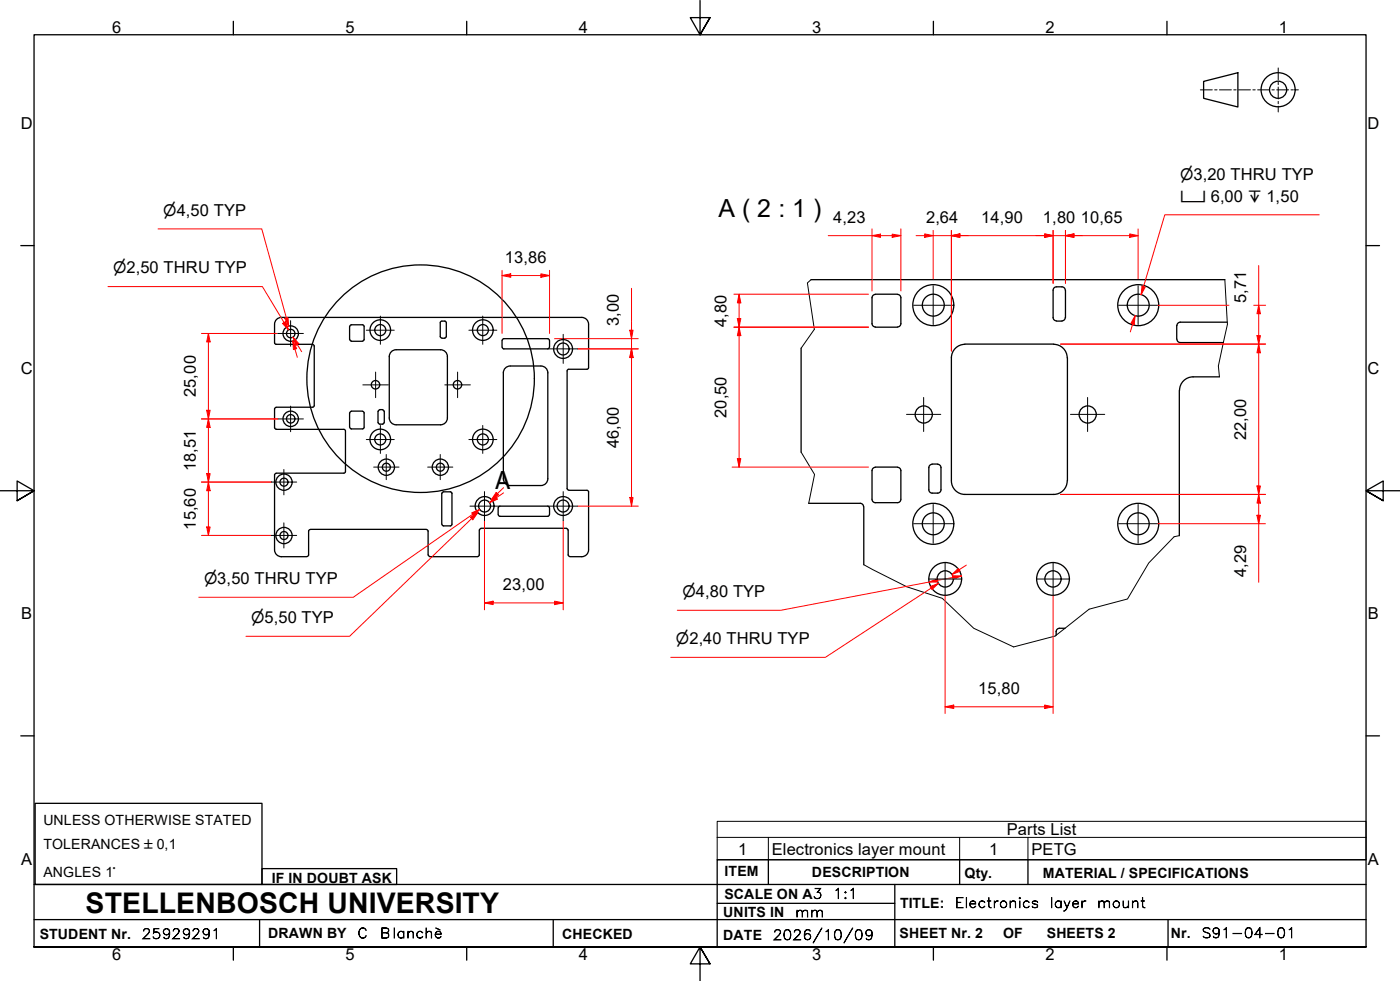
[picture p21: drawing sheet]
<svg xmlns="http://www.w3.org/2000/svg" width="410mm" height="287mm" viewBox="0 0 410 287" stroke-linecap="round" stroke-linejoin="round" font-family="sans-serif">
<defs><g id="words">
<text font-size="8.3" x="25.1" y="267.2">STELLENBOSCH UNIVERSITY</text>
<text font-size="7.3" x="210.4" y="63.5">A ( 2 : 1 )</text>
<text font-size="7.2" x="145.1" y="143.2">A</text>
<g font-size="4.8">
<text x="32.8" y="9.7">6</text>
<text x="101.2" y="9.7">5</text>
<text x="169.5" y="9.7">4</text>
<text x="237.8" y="9.7">3</text>
<text x="306.1" y="9.7">2</text>
<text x="374.5" y="9.7">1</text>
<text x="6.1" y="37.8">D</text>
<text x="400.4" y="37.8">D</text>
<text x="244" y="65.3">4,23</text>
<text x="271.1" y="65.3">2,64</text>
<text x="287.3" y="65.3">14,90</text>
<text x="305.4" y="65.3">1,80</text>
<text x="316.5" y="65.3">10,65</text>
<text x="147.8" y="76.9">13,86</text>
<text x="364.9" y="88.7" transform="rotate(-90 364.9 88.7)">5,71</text>
<text x="181.2" y="95.5" transform="rotate(-90 181.2 95.5)">3,00</text>
<text x="212.7" y="95.7" transform="rotate(-90 212.7 95.7)">4,80</text>
<text x="6.1" y="109.6">C</text>
<text x="400.4" y="109.6">C</text>
<text x="57.3" y="116.2" transform="rotate(-90 57.3 116.2)">25,00</text>
<text x="212.7" y="122.4" transform="rotate(-90 212.7 122.4)">20,50</text>
<text x="181.2" y="131.3" transform="rotate(-90 181.2 131.3)">46,00</text>
<text x="364.9" y="128.9" transform="rotate(-90 364.9 128.9)">22,00</text>
<text x="57.3" y="138" transform="rotate(-90 57.3 138)">18,51</text>
<text x="57.3" y="155.1" transform="rotate(-90 57.3 155.1)">15,60</text>
<text x="147.3" y="172.8">23,00</text>
<text x="364.9" y="169" transform="rotate(-90 364.9 169)">4,29</text>
<text x="6.2" y="181.3">B</text>
<text x="400.5" y="181.3">B</text>
<text x="286.4" y="203.2">15,80</text>
<text x="294.8" y="244.5">Parts List</text>
<text x="216.2" y="250.1">1</text>
<text x="226" y="250.1">Electronics layer mount</text>
<text x="289.6" y="250.1">1</text>
<text x="302" y="250.2">PETG</text>
<text x="6.2" y="253.1">A</text>
<text x="400.5" y="253.1">A</text>
<text x="32.8" y="281.1">6</text>
<text x="101.2" y="281.1">5</text>
<text x="169.5" y="281.1">4</text>
<text x="237.8" y="281.1">3</text>
<text x="306.1" y="281.1">2</text>
<text x="374.5" y="281.1">1</text>
</g>
<g font-size="4.6">
<text x="345.6" y="52.7">⌀3,20 THRU TYP</text>
<text x="345.6" y="59.2">⌴ 6,00 ↧ 1,50</text>
<text x="47.8" y="63.1">⌀4,50 TYP</text>
<text x="33.1" y="80">⌀2,50 THRU TYP</text>
<text x="59.8" y="171">⌀3,50 THRU TYP</text>
<text x="199.8" y="174.8">⌀4,80 TYP</text>
<text x="73.5" y="182.4">⌀5,50 TYP</text>
<text x="197.9" y="188.5">⌀2,40 THRU TYP</text>
</g>
<g font-size="4.1">
<text x="12.7" y="241.6">UNLESS OTHERWISE STATED</text>
<text x="12.7" y="248.5">TOLERANCES ±0,1</text>
<text x="12.7" y="256.6">ANGLES 1°</text>
<text x="212.2" y="256.5">ITEM</text>
<text x="237.7" y="256.7">DESCRIPTION</text>
<text x="282.4" y="256.9">Qty.</text>
<text x="305.4" y="256.9">MATERIAL / SPECIFICATIONS</text>
<text x="79.6" y="258.5">IF IN DOUBT ASK</text>
<text x="212.1" y="263">SCALE ON A3</text>
<text x="211.8" y="268.4">UNITS IN</text>
<text x="263.5" y="265.7">TITLE:</text>
<text x="11.6" y="274.8">STUDENT Nr.</text>
<text x="78.5" y="274.6">DRAWN BY</text>
<text x="164.6" y="274.8">CHECKED</text>
<text x="211.8" y="275.1">DATE</text>
<text x="263.4" y="274.6">SHEET Nr. 2</text>
<text x="293.7" y="274.6">OF</text>
<text x="306.5" y="274.6">SHEETS 2</text>
<text x="342.8" y="274.5">Nr.</text>
</g>
<g font-size="4">
<text x="243.9" y="263">1:1</text>
<text x="232.8" y="268.4">mm</text>
<text x="279.6" y="265.7">Electronics</text>
<text x="307.3" y="265.7">layer</text>
<text x="321.2" y="265.7">mount</text>
<text x="41.5" y="274.8">25929291</text>
<text x="104.6" y="274.6">C</text>
<text x="111.3" y="274.6">Blanchè</text>
<text x="226.3" y="275.1">2026/10/09</text>
<text x="351.7" y="274.5">S91-04-01</text>
</g>
</g></defs>
<!-- layer: Visible Edges(ISO) -->
<g fill="none" stroke="#000" stroke-width=".38">
<path d="M82.4 92.9h87.9a2 2 0 0 1 2 2v12.7l-.4 .5M82.4 92.9a2 2 0 0 0-2 2v5.4M102.4 95.6v3.8M102.4 99.4l.5 .4M102.9 95.1h3.2l.5 .4M102.9 99.9h3.2M102.9 95.1l-.5 .4M106.6 99.4l-.5 .4M106.6 95.6v3.8M128.9 98.5l.5 .4M129.4 94l-.5 .5v4M129.4 94h.8l.4 .2 .1 4.3"/>
<path d="M129.4 99h.8M130.7 98.5l-.5 .4M147 99.6v2M147.5 99.1h12.9l.4 .5M147.5 99.1l-.4 .5M160.9 99.6v2M237.5 81.9h121.1M255.3 87.1v7.6a.98 .98 0 0 0 1 1M256.3 95.8h6.5M256.3 86.1h6.5M256.3 86.2a.98 .98 0 0 0-1 1M262.8 86.2a.98 .98 0 0 1 1 1"/>
<path d="M263.8 87.1v7.6a.98 .98 0 0 1-1 1M308.4 85v7.9a.98 .98 0 0 0 .9 1M309.4 94h1.6M311.9 84.9a.98 .98 0 0 0-1-.9h-1.5a.99 .99 0 0 0-1 .9M311.9 92.9a.98 .98 0 0 1-1 1M312 85v8M344.6 95.3v4M344.6 99.3a.98 .98 0 0 0 1 1h12.6M359.3 94.3h-13.7a.98 .98 0 0 0-1 1M80.4 119.7v5.4l.5 .5M80.4 100.3l.5 .5M80.8 100.8h10.7"/>
<path d="M80.9 119.3l-.5 .4M91.5 100.9l.5 .4v17.4M92 118.7l-.5 .5h-10.7M111.2 119.9h.8M111.2 120l-.5 .4M112 120l.5 .4M114 104.3v18.1M116 102.4a2 2 0 0 0-2 2M116 102.4h13M129 102.4a2 2 0 0 1 2 2M131 104.3v18.1M147.1 101.6l.4 .5"/>
<path d="M158.4 107.1h-9a2 2 0 0 0-2 2v31.1M158.4 107.1a2 2 0 0 1 2 2v31.1M160.8 101.6l-.4 .5h-12.9M166.1 108.6v34.4M171.8 108.1h-5.3l-.4 .5M234.6 101.9v30.4M282.5 100.7h26M282.5 100.8a4 4 0 0 0-3.9 4v35.9a4 4 0 0 0 3.9 4M308.5 100.8a4 4 0 0 1 4 4M312.5 104.7v36M345.3 114.3v42.5M357.1 110.3h-7.8a4 4 0 0 0-3.9 4"/>
<path d="M80.4 139v21.9M80.8 125.7h19.9l.5 .5M80.9 138.6l-.5 .4M101.2 126.2v11.8l-.3 .4-20.1 .1M102.4 120.9v4.1M102.4 125.1l.5 .5M102.9 120.3h3.2M102.9 120.4l-.5 .5M106.1 120.4l.5 .5v4.1M106.6 125.1l-.5 .5h-3.2M110.7 120.4v3.3M110.7 123.7l.5 .5 1-.1 .3-.4"/>
<path d="M112.5 120.4v3.3M114 122.3a2 2 0 0 0 2 2M116 124.3h13M131 122.3a2 2 0 0 1-2 2M256.3 136.7h6.5M256.3 136.8a.98 .98 0 0 0-1 1v8.3M262.8 136.8a.98 .98 0 0 1 1 1v8.3M272.9 135.8h1.7M273 135.9a.99 .99 0 0 0-1 1v6.5a.98 .98 0 0 0 1 .9M274.5 135.9a.99 .99 0 0 1 1 1v6.5a.98 .98 0 0 1-1 .9h-1.6M90.8 155l-.4 .5v6.9l-.5 .5M90.9 155h33.9"/>
<path d="M124.9 155l.4 .5v6.9M129.3 144.4v9M129.4 153.5l.5 .4h2M131.9 144l.4 .4v9.1l-.4 .4M131.9 144h-2l-.5 .4M140.3 155.1v7.3l-.4 .5M140.8 154.6h25.1M140.9 154.7l-.5 .5M147.4 140.1a2 2 0 0 0 2 2h9M160.4 140.1a2 2 0 0 1-2 2M160.8 148.6l-.4-.4h-14l-.5 .5v2l.5 .4h14l.4-.4M160.9 148.7v1.9"/>
<path d="M165.8 154.7l.5 .5M166.1 143l.4 .5M166.4 155.1v7.3l.4 .5M166.6 143.5h5.2M171.9 143.5l.4 .5v16.9M236.8 147.3h15.1a.98 .98 0 0 1 1 1M252.9 148.4v16.9M255.3 146.2a.98 .98 0 0 0 1 .9M263.8 146.2a.98 .98 0 0 1-1 .9h-6.5M312.5 140.8a4 4 0 0 1-4 3.9h-26M80.4 161a2 2 0 0 0 2 2M82.4 163h7.5"/>
<path d="M125.4 162.4l.5 .5M125.9 163h14M172.3 161a2 2 0 0 1-2 2h-3.4M309.2 184.9v1M311.8 183.9h-1.6a.98 .98 0 0 0-1 1"/>
<circle cx="85.1" cy="97.6" r="2.25"/>
<circle cx="85.1" cy="97.6" r="1.24"/>
<circle cx="111.3" cy="96.6" r="3"/>
<circle cx="111.3" cy="96.6" r="1.62"/>
<circle cx="141.4" cy="96.6" r="3"/>
<circle cx="141.4" cy="96.6" r="1.62"/>
<circle cx="273.3" cy="89.3" r="6"/>
<circle cx="273.3" cy="89.3" r="3.2"/>
<circle cx="333.3" cy="89.3" r="6"/>
<circle cx="333.3" cy="89.3" r="3.2"/>
<circle cx="110" cy="112.6" r="1.24"/>
<circle cx="134" cy="112.6" r="1.24"/>
<circle cx="164.9" cy="102.2" r="2.76"/>
<circle cx="164.9" cy="102.2" r="1.75"/>
<circle cx="85.1" cy="122.6" r="2.25"/>
<circle cx="85.1" cy="122.6" r="1.24"/>
<circle cx="111.3" cy="128.6" r="3"/>
<circle cx="111.3" cy="128.6" r="1.62"/>
<circle cx="113.1" cy="136.8" r="2.38"/>
<circle cx="113.1" cy="136.8" r="1.17"/>
<circle cx="128.9" cy="136.8" r="2.38"/>
<circle cx="128.9" cy="136.8" r="1.17"/>
<circle cx="141.4" cy="128.6" r="3"/>
<circle cx="141.4" cy="128.6" r="1.62"/>
<circle cx="270.5" cy="121.3" r="2.51"/>
<circle cx="318.5" cy="121.3" r="2.51"/>
<circle cx="83.2" cy="141.1" r="2.38"/>
<circle cx="83.2" cy="156.8" r="2.38"/>
<circle cx="83.2" cy="156.8" r="1.17"/>
<circle cx="83.2" cy="141.1" r="1.17"/>
<circle cx="141.9" cy="148.1" r="2.76"/>
<circle cx="141.9" cy="148.1" r="1.75"/>
<circle cx="164.9" cy="148.1" r="2.76"/>
<circle cx="164.9" cy="148.1" r="1.75"/>
<circle cx="273.3" cy="153.3" r="6"/>
<circle cx="273.3" cy="153.3" r="3.2"/>
<circle cx="333.3" cy="153.3" r="6"/>
<circle cx="333.3" cy="153.3" r="3.2"/>
<circle cx="276.8" cy="169.5" r="4.8"/>
<circle cx="276.8" cy="169.5" r="2.38"/>
<circle cx="308.3" cy="169.5" r="4.8"/>
<circle cx="308.3" cy="169.5" r="2.38"/>
</g>
<!-- layer: Break Lines(ISO) -->
<path d="M237.5 81.9l-1.1 .9 2 13.6-3.8 5.5M358.6 81.9l.8 13-2.7 12.2 .4 3.2M234.6 132.3l3.9 6.6-1.7 8.4M345.3 156.8l-1.5 .3-7.4 7.7-6.3 10.5-11.2 3-10 7.9-12.1 3.2-11.7-5.5-9.2-8.8-10.3-3.3-12.7-6.5" fill="none" stroke="#000" stroke-width=".29"/>
<!-- layer: Symbols(ISO) -->
<path d="M210 245.1v-4.7h190v4.7M210 245.1v6.6h190v-6.6M210 245.1h190M225 245.1v6.6M281 245.1v6.6M301 245.1v6.6" fill="none" stroke="#000" stroke-width=".29"/>
<!-- layer: Detail Circle Lines(ISO) -->
<circle cx="123.2" cy="110.9" r="33.3" fill="none" stroke="#000" stroke-width=".38"/>
<!-- layer: Border_0 -->
<g fill="none" stroke="#000" stroke-width=".38">
<path d="M68.3 6.2v4M136.7 6.2v4M205 .1v10.1l-2.9-5h5.8l-2.9 5 2.9-5M273.3 6.2v4M341.7 6.2v4M6.1 71.9h3.9M400 71.9h3.9M0 143.7h10l-5-2.9v5.8l5-2.9-5 2.9M410 143.7h-10l5-2.9v5.8l-5-2.9 5 2.9M6.1 215.4h3.9M400 215.4h3.9M10 277.2v-267h390v267h-390h390"/>
<path d="M68.3 277.2v3.9M136.7 277.2v3.9M273.3 277.2v3.9M341.7 277.2v3.9M207.9 282.1l-2.9-4.9 2.9 4.9h-5.8l2.9-4.9v10"/>
</g>
<!-- layer: Sketch Geometry(ISO) -->
<g fill="none" stroke="#000" stroke-width=".38">
<path d="M352.4 23.8l10.1-2.5v10l-10.1-2.5zM10.3 235.2h66.4v23.7h-66.4zM10 258.9h390M76.7 254.3h39.4v4.6h-39.4zM225 251.7v7.2M262 258.9v18.3M281 251.7v7.2M301 251.7v7.2M400 251.7h-190v25.5M10 277.2h390M10 269.2h390M76 269.2v8"/>
<path d="M162 269.2v8M210 264.4h52M342 269.2v8"/>
<circle cx="374.2" cy="26.3" r="5"/>
<circle cx="374.2" cy="26.3" r="2.51"/>
</g>
<g fill="none" stroke="#000" stroke-width=".29">
<path d="M374.3 19.9v3.5M351.5 26.3h3.5M355.7 26.3h.7M357.1 26.3h3.5M361.3 26.3h.6M362.6 26.3h3.5M366.8 26.3h.7M368.2 26.3h3.5M372.4 26.3h.7M373.8 26.3h3.5M374.3 24.1v.7M374.3 25.5v3.5"/>
<path d="M374.3 29.7v.7M374.3 31.1v1.7M378 26.3h.7M379.4 26.3h.8"/>
</g>
<!-- layer: Dimensions(ISO) -->
<path d="M83.2 94.4l1.3 2.1" fill="none" stroke="#f00" stroke-width=".29"/>
<path d="M82.7 94.7l.9-.6 .9 2.4z" fill="#f00"/>
<path d="M82.7 94.7l.9-.6 .9 2.4zM85.8 98.7l1.3 2.2" fill="none" stroke="#f00" stroke-width=".29"/>
<path d="M85.8 98.7l1.7 1.9-.9 .5z" fill="#f00"/>
<path d="M31.6 83.9h45.2l7.7 12.6M85.7 99.8l.7 2.4M85.8 98.7l1.7 1.9-.9 .5zM87.1 100.9l1.2 2" fill="none" stroke="#f00" stroke-width=".29"/>
<path d="M85.7 99.8l1.2 2.3-1 .2z" fill="#f00"/>
<path d="M83.8 93l.7 2.5M85.7 99.8l1.2 2.3-1 .2z" fill="none" stroke="#f00" stroke-width=".29"/>
<path d="M83.4 93.2l.9-.3 .2 2.6z" fill="#f00"/>
<path d="M46.3 67h30.3l7.9 28.5M83.4 93.2l.9-.3 .2 2.6zM86.4 102.2l.7 2.4M61 120.1v2.5" fill="none" stroke="#f00" stroke-width=".29"/>
<path d="M60.5 120.1h1l-.5 2.5z" fill="#f00"/>
<path d="M61 97.6v2.5M60.5 120.1h1l-.5 2.5z" fill="none" stroke="#f00" stroke-width=".29"/>
<path d="M61 97.6l.5 2.5h-1z" fill="#f00"/>
<path d="M59 97.6h22.3M61 97.6l.5 2.5h-1zM61 100.1v20M59 122.6h22.3M61 138.6v2.5" fill="none" stroke="#f00" stroke-width=".29"/>
<path d="M60.5 138.6h1l-.5 2.5z" fill="#f00"/>
<path d="M60.5 138.6h1l-.5 2.5zM61 122.6v2.5" fill="none" stroke="#f00" stroke-width=".29"/>
<path d="M61 122.6l.5 2.5h-1z" fill="#f00"/>
<path d="M59 122.6h22.3M61 122.6l.5 2.5h-1zM61 125.1v13.5M59 141.1h20.4M61 154.3v2.4" fill="none" stroke="#f00" stroke-width=".29"/>
<path d="M60.5 154.3h1l-.5 2.4z" fill="#f00"/>
<path d="M60.5 154.3h1l-.5 2.4zM61 141.1v2.6" fill="none" stroke="#f00" stroke-width=".29"/>
<path d="M61 141.1l.5 2.6h-1z" fill="#f00"/>
<path d="M59 156.7h20.4M59 141.1h20.4M61 141.1l.5 2.6h-1zM61 143.7v10.6M140.5 149.1l-2.1 1.5" fill="none" stroke="#f00" stroke-width=".29"/>
<path d="M138.1 150.1l2.4-1-1.8 1.9z" fill="#f00"/>
<path d="M138.1 150.1l2.4-1-1.8 1.9zM145.4 145.7l-2.1 1.4" fill="none" stroke="#f00" stroke-width=".29"/>
<path d="M145.1 145.3l.6 .8-2.4 1z" fill="#f00"/>
<path d="M139.9 150.1l-1.8 1.7M140.5 149.1l-37.1 25.7h-45.2M145.1 145.3l.6 .8-2.4 1zM147.4 144.3l-2 1.4" fill="none" stroke="#f00" stroke-width=".29"/>
<path d="M137.7 151.4l2.2-1.3-1.5 2.1z" fill="#f00"/>
<path d="M137.7 151.4l2.2-1.3-1.5 2.1zM145.7 144.5l-1.8 1.8" fill="none" stroke="#f00" stroke-width=".29"/>
<path d="M145.3 144.2l.7 .7-2.1 1.4z" fill="#f00"/>
<path d="M139.9 150.1l-37.5 36.2h-30.4M145.3 144.2l.7 .7-2.1 1.4zM147.4 142.8l-1.7 1.7M141.9 176.5h2.5" fill="none" stroke="#f00" stroke-width=".29"/>
<path d="M141.9 176.5l2.5-.5v1z" fill="#f00"/>
<path d="M141.9 176.5l2.5-.5v1zM162.4 176.5h2.5" fill="none" stroke="#f00" stroke-width=".29"/>
<path d="M162.4 176l2.5 .5-2.5 .5z" fill="#f00"/>
<path d="M184.9 102.1v2.6M141.9 152.4v26.1M164.9 152.4v26.1M144.4 176.5h18M162.4 176l2.5 .5-2.5 .5z" fill="none" stroke="#f00" stroke-width=".29"/>
<path d="M184.9 102.1l.5 2.6h-1z" fill="#f00"/>
<path d="M184.9 102.1l.5 2.6h-1zM184.9 145.6v2.6" fill="none" stroke="#f00" stroke-width=".29"/>
<path d="M184.4 145.6h1l-.5 2.6z" fill="#f00"/>
<path d="M158.4 80.7h2.5M169.2 102.1h17.7M184.9 104.7v40.9M169.2 148.2h17.7M184.4 145.6h1l-.5 2.6z" fill="none" stroke="#f00" stroke-width=".29"/>
<path d="M158.4 80.2l2.5 .5-2.5 .5z" fill="#f00"/>
<path d="M147 80.7h2.5M158.4 80.2l2.5 .5-2.5 .5z" fill="none" stroke="#f00" stroke-width=".29"/>
<path d="M147 80.7l2.5-.5v1z" fill="#f00"/>
<path d="M147 79.1v18.5M160.9 79.1v18.5M147 80.7l2.5-.5v1zM149.5 80.7h8.9M184.9 96.7v2.4" fill="none" stroke="#f00" stroke-width=".29"/>
<path d="M184.4 96.7h1l-.5 2.4z" fill="#f00"/>
<path d="M184.4 96.7h1l-.5 2.4zM184.9 102.1v2.6" fill="none" stroke="#f00" stroke-width=".29"/>
<path d="M184.9 102.1l.5 2.6h-1z" fill="#f00"/>
<path d="M162.4 99.1h2.4M165 99.1h21.9M184.9 84.4v12.3M184.9 99.1v3M169.2 102.1h17.7M184.9 102.1l.5 2.6h-1zM184.9 104.7v2.4M368.6 100.7v2.6" fill="none" stroke="#f00" stroke-width=".29"/>
<path d="M368.6 100.7l.5 2.6h-1.1z" fill="#f00"/>
<path d="M368.6 100.7l.5 2.6h-1.1zM368.6 142.3v2.4" fill="none" stroke="#f00" stroke-width=".29"/>
<path d="M368 142.3h1.1l-.5 2.4z" fill="#f00"/>
<path d="M310.5 100.7h60M368.6 103.3v39M310.5 144.7h60M368 142.3h1.1l-.5 2.4zM274.8 170.8l-2.1 1.4" fill="none" stroke="#f00" stroke-width=".29"/>
<path d="M272.4 171.7l2.4-.9-1.9 1.7z" fill="#f00"/>
<path d="M272.4 171.7l2.4-.9-1.9 1.7zM280.9 166.8l-2.1 1.4" fill="none" stroke="#f00" stroke-width=".29"/>
<path d="M278.8 168.2l1.8-1.8 .5 .8z" fill="#f00"/>
<path d="M274.5 169.9l-2.5 .5M274.8 170.8l-33.1 21.6h-45.3M278.8 168.2l1.8-1.8 .5 .8zM283 165.4l-2.1 1.4" fill="none" stroke="#f00" stroke-width=".29"/>
<path d="M272 170.4l2.4-1 .2 1z" fill="#f00"/>
<path d="M272 170.4l2.4-1 .2 1zM281.5 168.6l-2.5 .5" fill="none" stroke="#f00" stroke-width=".29"/>
<path d="M278.9 168.5l2.6 .1-2.4 1z" fill="#f00"/>
<path d="M272 170.4l-43.3 8.2h-30.4M278.9 168.5l2.6 .1-2.4 1zM279 169.1l-4.5 .8M276.7 206.9h2.6" fill="none" stroke="#f00" stroke-width=".29"/>
<path d="M276.7 206.9l2.6-.5v1z" fill="#f00"/>
<path d="M276.7 206.9l2.6-.5v1zM305.9 206.9h2.5" fill="none" stroke="#f00" stroke-width=".29"/>
<path d="M305.9 206.4l2.5 .5-2.5 .5z" fill="#f00"/>
<path d="M216.4 93.2v2.6M276.7 174.4v34.5M308.4 174.4v34.5M279.3 206.9h26.6M305.9 206.4l2.5 .5-2.5 .5z" fill="none" stroke="#f00" stroke-width=".29"/>
<path d="M215.9 93.2h1l-.5 2.6z" fill="#f00"/>
<path d="M215.9 93.2h1l-.5 2.6zM216.4 86.1v2.6" fill="none" stroke="#f00" stroke-width=".29"/>
<path d="M216.4 86.1l.5 2.6h-1z" fill="#f00"/>
<path d="M214.9 95.8h39.4M214.9 86.1h39.4M216.4 86.1l.5 2.6h-1zM216.4 88.7v4.5M216.4 134.3v2.4" fill="none" stroke="#f00" stroke-width=".29"/>
<path d="M215.9 134.3h1l-.5 2.4z" fill="#f00"/>
<path d="M216.4 95.8v2.4M215.9 134.3h1l-.5 2.4z" fill="none" stroke="#f00" stroke-width=".29"/>
<path d="M216.4 95.8l.5 2.4h-1z" fill="#f00"/>
<path d="M261.2 69h2.6M214.9 95.8h39.4M216.4 95.8l.5 2.4h-1zM216.4 98.2v36.1M214.4 136.7h39.9" fill="none" stroke="#f00" stroke-width=".29"/>
<path d="M261.2 68.5l2.6 .5-2.6 .5z" fill="#f00"/>
<path d="M255.3 69h2.5M261.2 68.5l2.6 .5-2.6 .5z" fill="none" stroke="#f00" stroke-width=".29"/>
<path d="M255.3 69l2.5-.5v1z" fill="#f00"/>
<path d="M242.5 69h12.8M255.3 69l2.5-.5v1zM255.3 67v18.2M257.8 69h3.4M263.8 67v18.2M332.4 92.4l-.7 2.4" fill="none" stroke="#f00" stroke-width=".29"/>
<path d="M332.4 92.4l-.3 2.5-.9-.3z" fill="#f00"/>
<path d="M332.4 92.4l-.3 2.5-.9-.3zM334.8 83.8l-.7 2.4" fill="none" stroke="#f00" stroke-width=".29"/>
<path d="M334.4 83.7l.9 .3-1.2 2.2z" fill="#f00"/>
<path d="M312 69h2.5M386.3 62.9h-45.2l-7 23.3M331.7 94.8l-.7 2.4M334.4 83.7l.9 .3-1.2 2.2z" fill="none" stroke="#f00" stroke-width=".29"/>
<!-- layer: Center Mark(ISO) -->
<g fill="none" stroke="#000" stroke-width=".29">
<path d="M81.3 97.6h7.5M85.1 93.9v7.5M107.3 96.7h8.1M111.4 92.5v8.3M137.3 96.7h8.2M141.4 92.5v8.3M164.9 97.9v8.5M267.5 89.4h11.5M273.2 83.6v11.4M327.5 89.4h11.5M333.2 83.6v11.4M85.1 118.9v7.5"/>
<path d="M106.2 112.7h7.5M110 108.9v7.5M130.2 112.7h7.5M134 108.9v7.5M160.7 102.1h8.5M270.4 116.3v10M318.5 116.3v10M81.3 122.6h7.5M83.1 137.4v7.5M107.3 128.7h8.1M109.4 136.7h7.4M111.4 124.5v8.2"/>
<path d="M113.1 133v7.4M125.2 136.7h7.4M128.9 133v7.4M137.3 128.7h8.2M141.4 124.5v8.2M265.4 121.3h10.1M313.4 121.3h10.1M79.4 141.1h7.5M79.4 156.7h7.5M83.1 153v7.4M137.6 148.2h8.5M141.9 143.9v8.5"/>
<path d="M160.7 148.2h8.5M164.9 143.9v8.5M267.5 153.3h11.5M273.2 147.7v11.3M327.5 153.3h11.5M333.2 147.7v11.3M271.8 169.5h9.8M276.7 164.6v9.8M303.5 169.5h9.7M308.4 164.6v9.8"/>
</g>
<!-- layer: Dimensions(ISO) -->
<path d="M312 69l2.5-.5v1z" fill="#f00"/>
<path d="M305.9 69h2.5M312 69l2.5-.5v1z" fill="none" stroke="#f00" stroke-width=".29"/>
<path d="M305.9 68.5l2.5 .5-2.5 .5z" fill="#f00"/>
<path d="M303.3 69h8.7M305.9 68.5l2.5 .5-2.5 .5zM308.4 67.5v15.4M312 67.5v15.4M314.5 69h2.4" fill="none" stroke="#f00" stroke-width=".29"/>
<path d="M305.9 68.5l2.5 .5-2.5 .5z" fill="#f00"/>
<path d="M278.6 69h2.5M305.9 68.5l2.5 .5-2.5 .5z" fill="none" stroke="#f00" stroke-width=".29"/>
<path d="M278.6 69l2.5-.5v1z" fill="#f00"/>
<path d="M278.6 69l2.5-.5v1zM278.6 67.5v21.7M281.1 69h24.8M308.4 67.5v15.4M278.6 89.4v13.4M368.6 89.4v2.4" fill="none" stroke="#f00" stroke-width=".29"/>
<path d="M368.6 89.4l.5 2.4h-1.1z" fill="#f00"/>
<path d="M368.6 89.4l.5 2.4h-1.1zM368.6 98.2v2.5" fill="none" stroke="#f00" stroke-width=".29"/>
<path d="M368 98.2h1.1l-.5 2.5z" fill="#f00"/>
<path d="M368.6 77.7v11.7M339 89.4h20.9M367.1 89.4h3.5M368 98.2h1.1l-.5 2.5zM368.6 91.8v6.4M310.5 100.7h60.1M368.6 144.7v2.6" fill="none" stroke="#f00" stroke-width=".29"/>
<path d="M368.6 144.7l.5 2.6h-1.1z" fill="#f00"/>
<path d="M368.6 144.7l.5 2.6h-1.1zM368.6 150.8v2.5" fill="none" stroke="#f00" stroke-width=".29"/>
<path d="M368 150.8h1.1l-.5 2.5z" fill="#f00"/>
<path d="M312 69h2.5M310.5 144.7h60M339 153.3h31.5M368 150.8h1.1l-.5 2.5zM368.6 147.3v3.5M368.6 153.3v17.1" fill="none" stroke="#f00" stroke-width=".29"/>
<path d="M312 69l2.5-.5v1z" fill="#f00"/>
<path d="M312 69l2.5-.5v1zM330.8 69h2.4" fill="none" stroke="#f00" stroke-width=".29"/>
<path d="M330.8 68.5l2.4 .5-2.4 .5z" fill="#f00"/>
<path d="M278.6 69h2.5M312 67.5v15.4M314.5 69h16.3M330.8 68.5l2.4 .5-2.4 .5zM333.2 67v14.6" fill="none" stroke="#f00" stroke-width=".29"/>
<path d="M278.6 69l2.5-.5v1z" fill="#f00"/>
<path d="M270.8 69h2.4M278.6 69l2.5-.5v1z" fill="none" stroke="#f00" stroke-width=".29"/>
<path d="M270.8 68.5l2.4 .5-2.4 .5z" fill="#f00"/>
<path d="M268.2 69h2.6M270.8 68.5l2.4 .5-2.4 .5zM273.2 69h5.4M273.2 67.5v14.1M278.6 67.5v21.7M281.1 69h2.4M278.6 89.4v13.4" fill="none" stroke="#f00" stroke-width=".29"/>
<use href="#words"/>
</svg>
